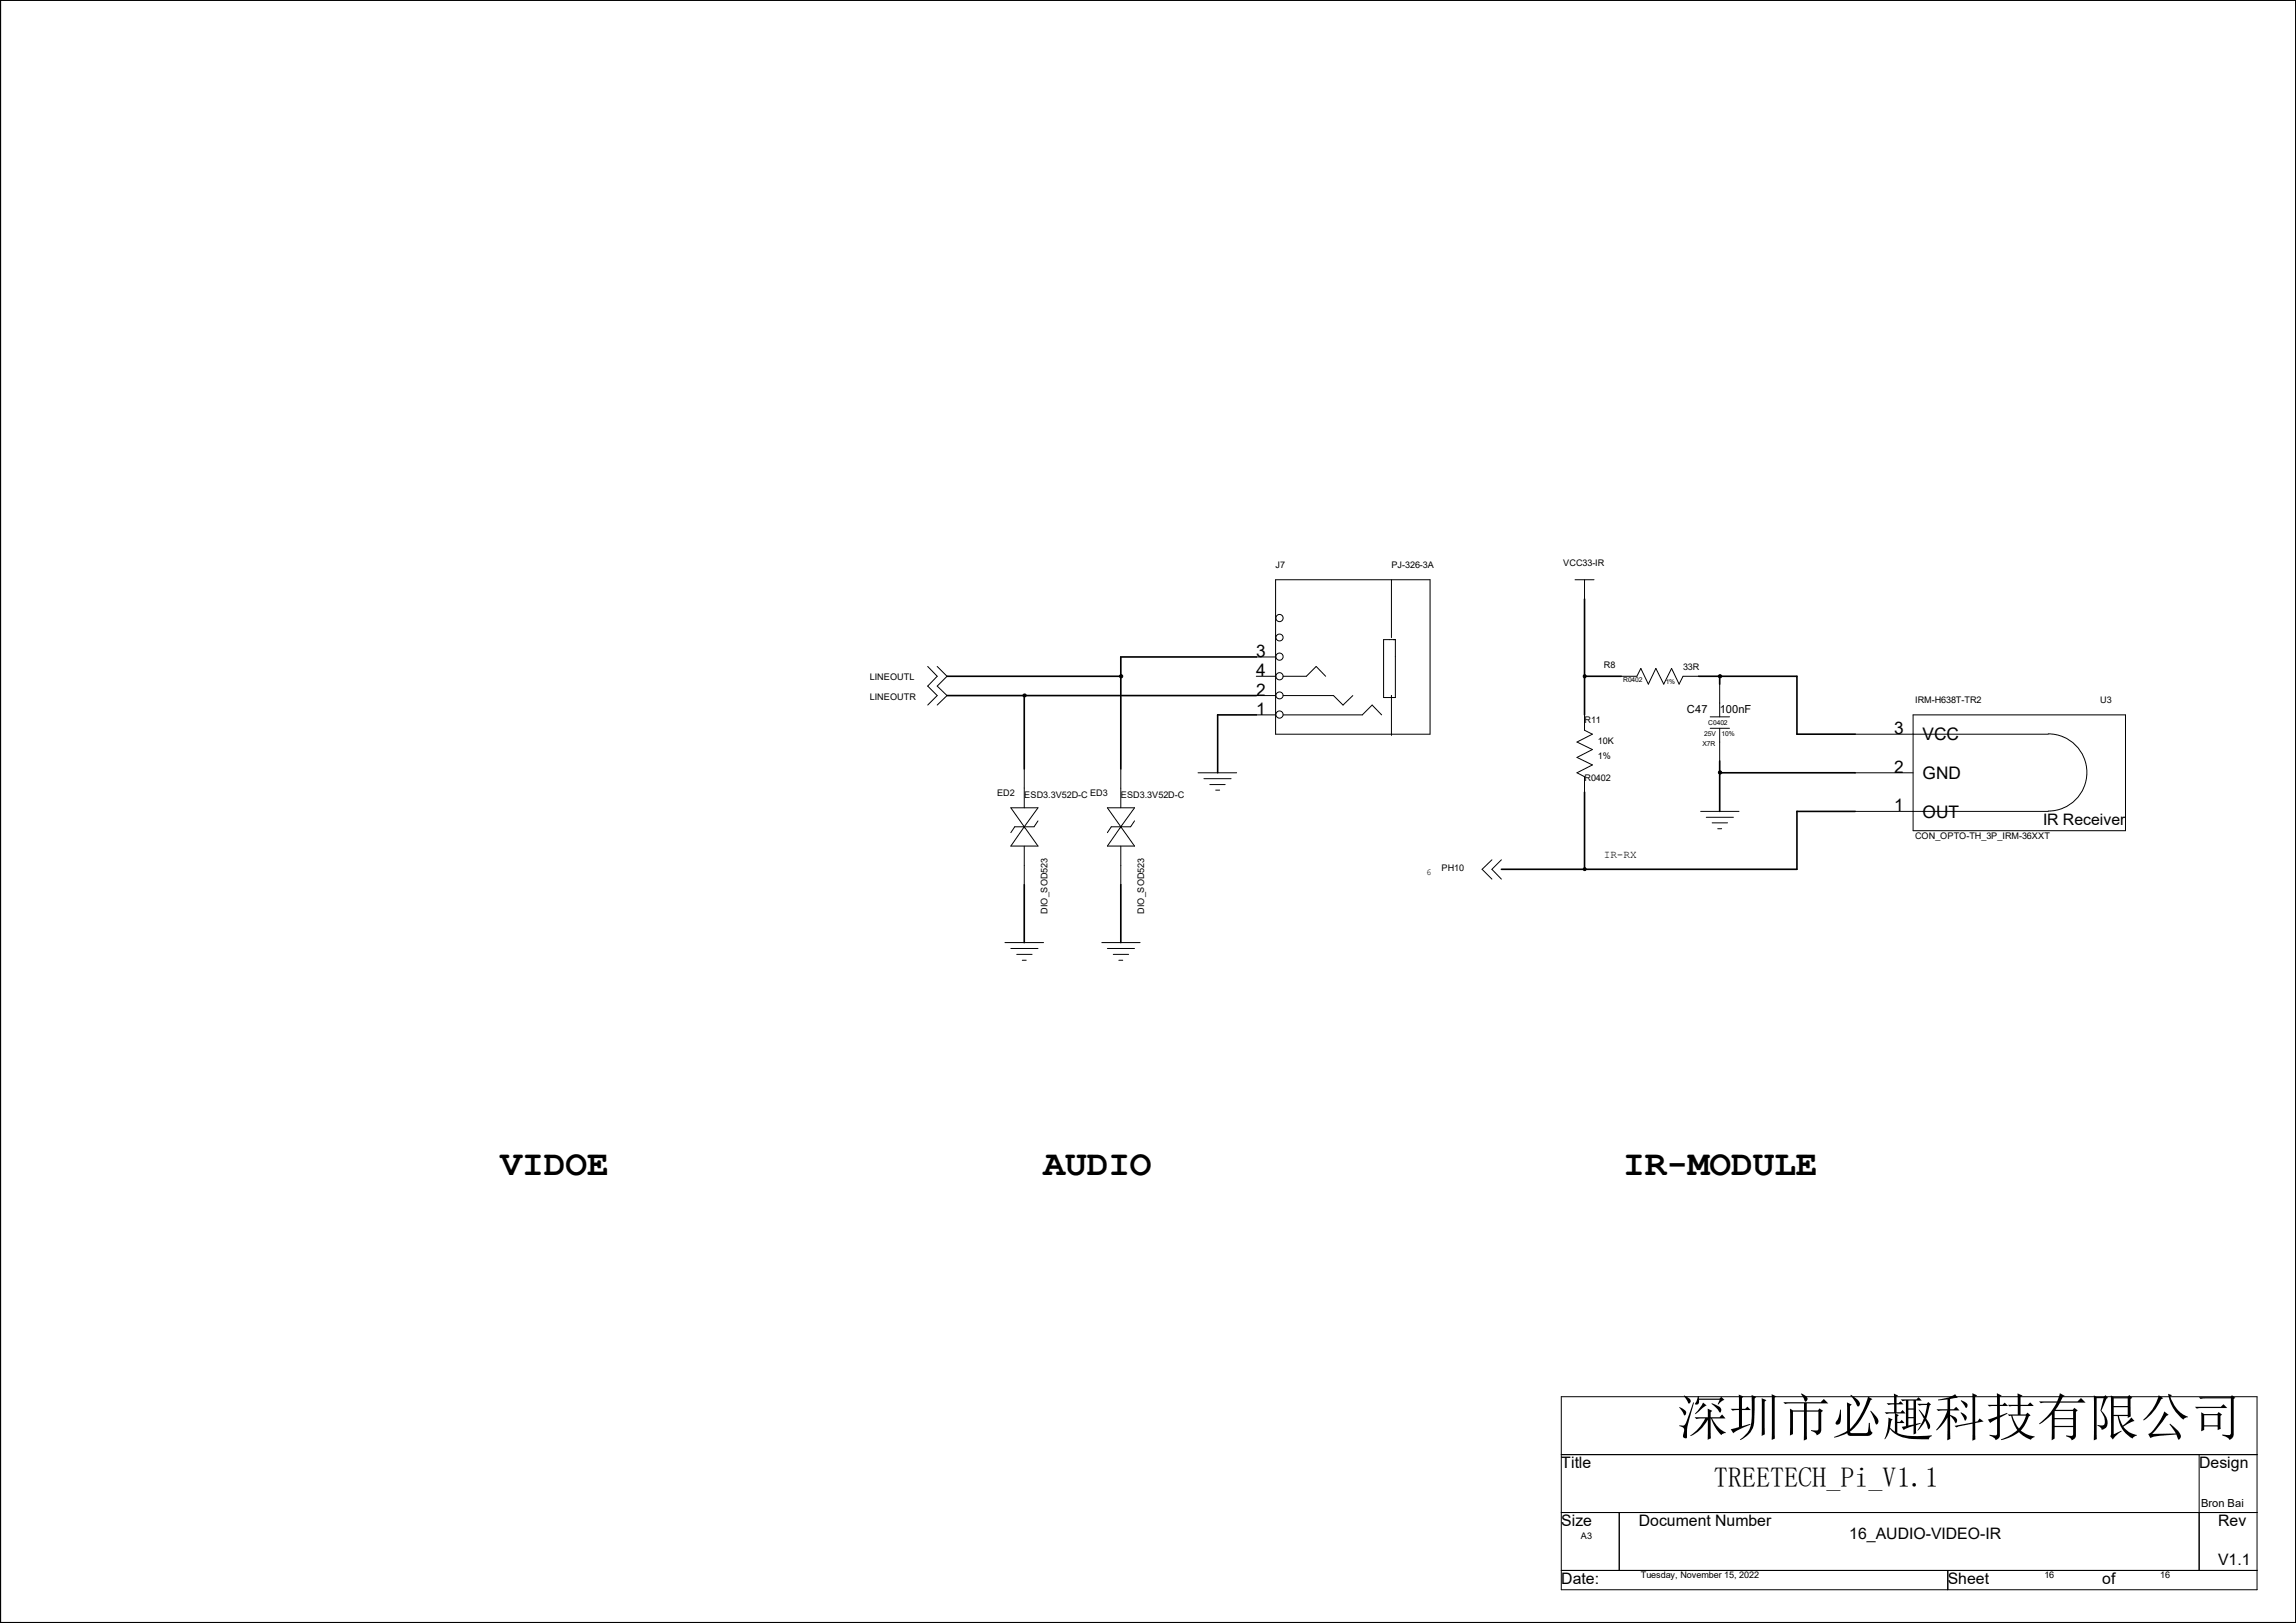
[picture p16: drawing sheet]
<svg xmlns="http://www.w3.org/2000/svg" width="297mm" height="210mm" viewBox="0 0 297 210" stroke-linecap="round" stroke-linejoin="round" font-family="sans-serif">
<defs><g id="words">
<text font-size="6.6" x="216.9" y="185.7">深圳市必趣科技有限公司</text>
<g font-size="4.7">
<text x="64.8" y="152">VIDOE</text>
<text x="135" y="152">AUDIO</text>
<text x="210" y="152">IR-MODULE</text>
</g>
<text font-size="3.6" x="221.7" y="192.4">TREETECH_Pi_V1.1</text>
<g font-size="2.2">
<text x="162.5" y="85">3</text>
<text x="162.5" y="87.5">4</text>
<text x="162.5" y="90">2</text>
<text x="162.5" y="92.5">1</text>
<text x="245" y="95">3</text>
<text x="248.7" y="95.8">VCC</text>
<text x="245" y="100">2</text>
<text x="248.7" y="100.8">GND</text>
<text x="245" y="105">1</text>
<text x="248.7" y="105.8">OUT</text>
</g>
<g font-size="2">
<text x="264.3" y="106.7">IR Receiver</text>
<text x="202" y="189.9">Title</text>
<text x="284.5" y="189.9">Design</text>
<text x="202" y="197.5">Size</text>
<text x="212" y="197.5">Document Number</text>
<text x="286.9" y="197.5">Rev</text>
<text x="239.2" y="199.2">16_AUDIO-VIDEO-IR</text>
<text x="286.9" y="202.4">V1.1</text>
<text x="202" y="205">Date:</text>
<text x="252" y="205">Sheet</text>
<text x="271.9" y="205">of</text>
</g>
<g font-size="1.4">
<text x="218.2" y="92.2">C47</text>
<text x="222.5" y="92.2">100nF</text>
<text x="207.5" y="111">IR-RX</text>
<text x="284.7" y="194.9">Bron Bai</text>
</g>
<g font-size="1.2">
<text x="165" y="73.5">J7</text>
<text x="180" y="73.5">PJ-326-3A</text>
<text x="202.2" y="73.2">VCC33-IR</text>
<text x="112.5" y="88">LINEOUTL</text>
<text x="207.5" y="86.5">R8</text>
<text x="217.7" y="86.7">33R</text>
<text x="112.5" y="90.5">LINEOUTR</text>
<text x="205" y="93.5">R11</text>
<text x="247.7" y="91">IRM-H638T-TR2</text>
<text x="271.7" y="91">U3</text>
<text x="205" y="101">R0402</text>
<text x="206.7" y="96.3">10K</text>
<text x="206.7" y="98.3">1%</text>
<text x="129" y="103">ED2</text>
<text x="132.5" y="103.3">ESD3.3V52D-C ED3</text>
<text x="145" y="103.3">ESD3.3V52D-C</text>
<text x="184.5" y="113.2">6</text>
<text x="186.5" y="112.7">PH10</text>
<text x="247.7" y="108.5">CON_OPTO-TH_3P_IRM-36XXT</text>
<text x="135.5" y="118.2" transform="rotate(-90 135.5 118.2)">DIO_SOD523</text>
<text x="148" y="118.2" transform="rotate(-90 148 118.2)">DIO_SOD523</text>
<text x="204.5" y="199.2">A3</text>
<text x="212.2" y="204.2">Tuesday, November 15, 2022</text>
<text x="264.4" y="204.2">16</text>
<text x="279.4" y="204.2">16</text>
</g>
<g font-size=".9">
<text x="210" y="88.3">R0402</text>
<text x="215.5" y="88.5">1%</text>
<text x="220.5" y="95.2">25V</text>
<text x="221" y="93.8">C0402</text>
<text x="222.7" y="95.2">10%</text>
<text x="220.2" y="96.5">X7R</text>
</g>
</g></defs>
<g fill="none" stroke="#000" stroke-width=".13">
<path d="M.1 0h296.9v209.9h-296.9zM165 75h20v20h-20zM180 75v7.5M203.7 75h2.5M205 75v2.5M120 86.2l1.2 1.3-1.2 1.3 1.2 1.2-1.2 1.2M121.2 86.2l1.3 1.3-1.3 1.3 1.3 1.2-1.3 1.2M132.5 99.5v5M145 99.5v5M155 100h5M162.5 90h2.5M162.5 92.5h2.5"/>
<path d="M162.5 87.5h2.5M162.5 85h2.5M166 90h6.5l1.2 1.2 1.3-1.2M166 92.5h10.2l1.3-1.3 1.2 1.3M166 87.5h3l1.3-1.3 1.2 1.3M179 82.8h1.5v7.5h-1.5zM180 95h.1M180 90h.1M180 90v5M205 92.5v2l1 .5-2 1 2 1-2 1 2 1-2 1 1 .5v2M209.7 87.5h2l.5-1 1 2 1-2 1 2 1-2 1 2 .5-1h2M221.2 94.2h2.5"/>
<path d="M221.2 92.8h2.5M222.5 88.5v4.3M222.5 94.2v4.3M240 95h25M240 100h7.5M247.5 92.5h27.4v15h-27.4zM265 95a5 5 0 0 1 4.9 4.9 5 5 0 0 1-4.9 5M130.8 104.5h3.5l-1.8 2.5zM132.5 107h.1M132.5 107l1.8 2.5h-3.5zM132.5 109.5v5M134.3 106.2l-.5 .8h-2.5l-.5 .7"/>
<path d="M143.2 104.5h3.6l-1.8 2.5zM145 107h.1M145 109.5v5M145 107l1.8 2.5h-3.6zM146.8 106.2l-.5 .8h-2.5l-.6 .7M155.7 100.8h3.5M156.5 101.5h2M157.3 102.2h.5M193 111.3l-1.3 1.2 1.3 1.2M194.2 111.3l-1.2 1.2 1.2 1.2M220 105h4.9M220.7 105.7h3.5"/>
<path d="M221.5 106.5h2M222.2 107.2h.5M240 105h25M130 122h5M130.8 122.7h3.5M131.5 123.5h2M132.2 124.2h.5M142.5 122h5M143.2 122.7h3.6M144 123.5h2M144.7 124.2h.5M202 180.7h90v25h-90z"/>
<path d="M202 188.2h90M202 195.7h90M209.5 195.7v7.5M284.5 188.2v15M.1 209.9h.1M202 203.2h90M252 203.2v2.5"/>
<circle cx="165.5" cy="80" r=".47"/>
<circle cx="132.5" cy="90" r=".2"/>
<circle cx="145" cy="87.5" r=".21"/>
<circle cx="165.5" cy="92.5" r=".47"/>
<circle cx="165.5" cy="85" r=".47"/>
<circle cx="165.5" cy="82.5" r=".46"/>
<circle cx="165.5" cy="90" r=".46"/>
<circle cx="165.5" cy="87.5" r=".47"/>
<circle cx="205" cy="87.5" r=".2"/>
<circle cx="222.5" cy="99.9" r=".21"/>
<circle cx="222.5" cy="87.5" r=".21"/>
<circle cx="205" cy="112.5" r=".19"/>
</g>
<g fill="none" stroke="#000" stroke-width=".21">
<path d="M205 77.5v15M122.5 87.5h22.5M122.5 90h40M132.5 90v9.5M162.5 92.5h-5v7.5M162.5 85h-17.5v14.5M205 87.5h4.7M219.7 87.5h12.7v7.5h7.6M222.5 100h17.5M222.5 87.5v1M222.5 98.5v6.5M132.5 114.5v7.5"/>
<path d="M145 114.5v7.5M205 102.5v10M240 105h-7.6v7.5h-38.2"/>
</g>
<g fill="#000">
<circle cx="132.5" cy="90" r=".2"/>
<circle cx="145" cy="87.5" r=".21"/>
<circle cx="205" cy="87.5" r=".2"/>
<circle cx="222.5" cy="99.9" r=".21"/>
<circle cx="222.5" cy="87.5" r=".21"/>
<circle cx="205" cy="112.5" r=".19"/>
</g>
<use href="#words"/>
</svg>
